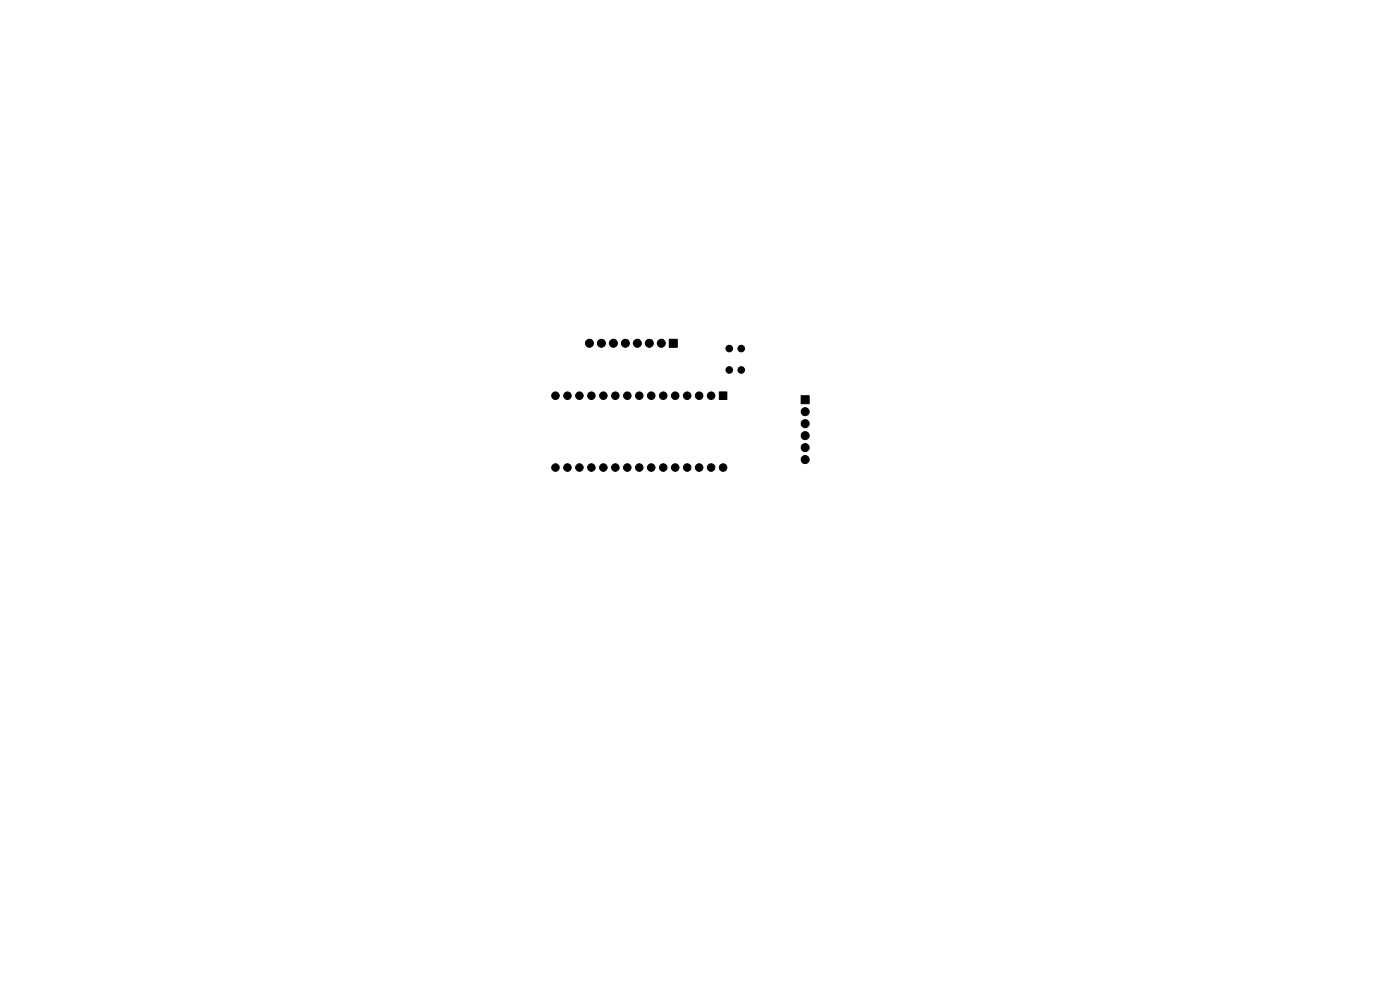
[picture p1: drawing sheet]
<svg xmlns="http://www.w3.org/2000/svg" width="297mm" height="210mm" viewBox="0 0 297 210" stroke-linecap="round" stroke-linejoin="round" font-family="sans-serif">
<g fill="#000" stroke="#000" stroke-width=".21">
<path d="M142 72h1.7v1.7h-1.7zM152.6 83.1h1.6v1.6h-1.6zM170 83.9h1.7v1.7h-1.7z"/>
<circle cx="125" cy="72.8" r=".85"/>
<circle cx="127.6" cy="72.8" r=".85"/>
<circle cx="130.1" cy="72.8" r=".85"/>
<circle cx="132.7" cy="72.8" r=".85"/>
<circle cx="135.2" cy="72.8" r=".85"/>
<circle cx="137.7" cy="72.8" r=".85"/>
<circle cx="140.3" cy="72.8" r=".85"/>
<circle cx="154.7" cy="78.5" r=".7"/>
<circle cx="154.7" cy="73.9" r=".7"/>
<circle cx="157.2" cy="78.5" r=".7"/>
<circle cx="157.2" cy="73.9" r=".7"/>
<circle cx="117.8" cy="99.2" r=".8"/>
<circle cx="117.8" cy="83.9" r=".8"/>
<circle cx="120.4" cy="99.2" r=".8"/>
<circle cx="120.4" cy="83.9" r=".8"/>
<circle cx="122.9" cy="83.9" r=".8"/>
<circle cx="122.9" cy="99.2" r=".8"/>
<circle cx="125.5" cy="83.9" r=".8"/>
<circle cx="125.5" cy="99.2" r=".8"/>
<circle cx="128" cy="83.9" r=".8"/>
<circle cx="128" cy="99.2" r=".8"/>
<circle cx="130.5" cy="83.9" r=".8"/>
<circle cx="130.5" cy="99.2" r=".8"/>
<circle cx="133.1" cy="83.9" r=".8"/>
<circle cx="133.1" cy="99.2" r=".8"/>
<circle cx="135.6" cy="99.2" r=".8"/>
<circle cx="135.6" cy="83.9" r=".8"/>
<circle cx="138.2" cy="83.9" r=".8"/>
<circle cx="138.2" cy="99.2" r=".8"/>
<circle cx="140.7" cy="99.2" r=".8"/>
<circle cx="140.7" cy="83.9" r=".8"/>
<circle cx="143.2" cy="99.2" r=".8"/>
<circle cx="143.2" cy="83.9" r=".8"/>
<circle cx="145.8" cy="99.2" r=".8"/>
<circle cx="145.8" cy="83.9" r=".8"/>
<circle cx="148.3" cy="99.2" r=".8"/>
<circle cx="148.3" cy="83.9" r=".8"/>
<circle cx="150.9" cy="83.9" r=".8"/>
<circle cx="150.9" cy="99.2" r=".8"/>
<circle cx="153.4" cy="99.2" r=".8"/>
<circle cx="170.8" cy="94.9" r=".85"/>
<circle cx="170.8" cy="87.3" r=".85"/>
<circle cx="170.8" cy="89.9" r=".85"/>
<circle cx="170.8" cy="92.4" r=".85"/>
<circle cx="170.8" cy="97.5" r=".85"/>
</g>
</svg>
